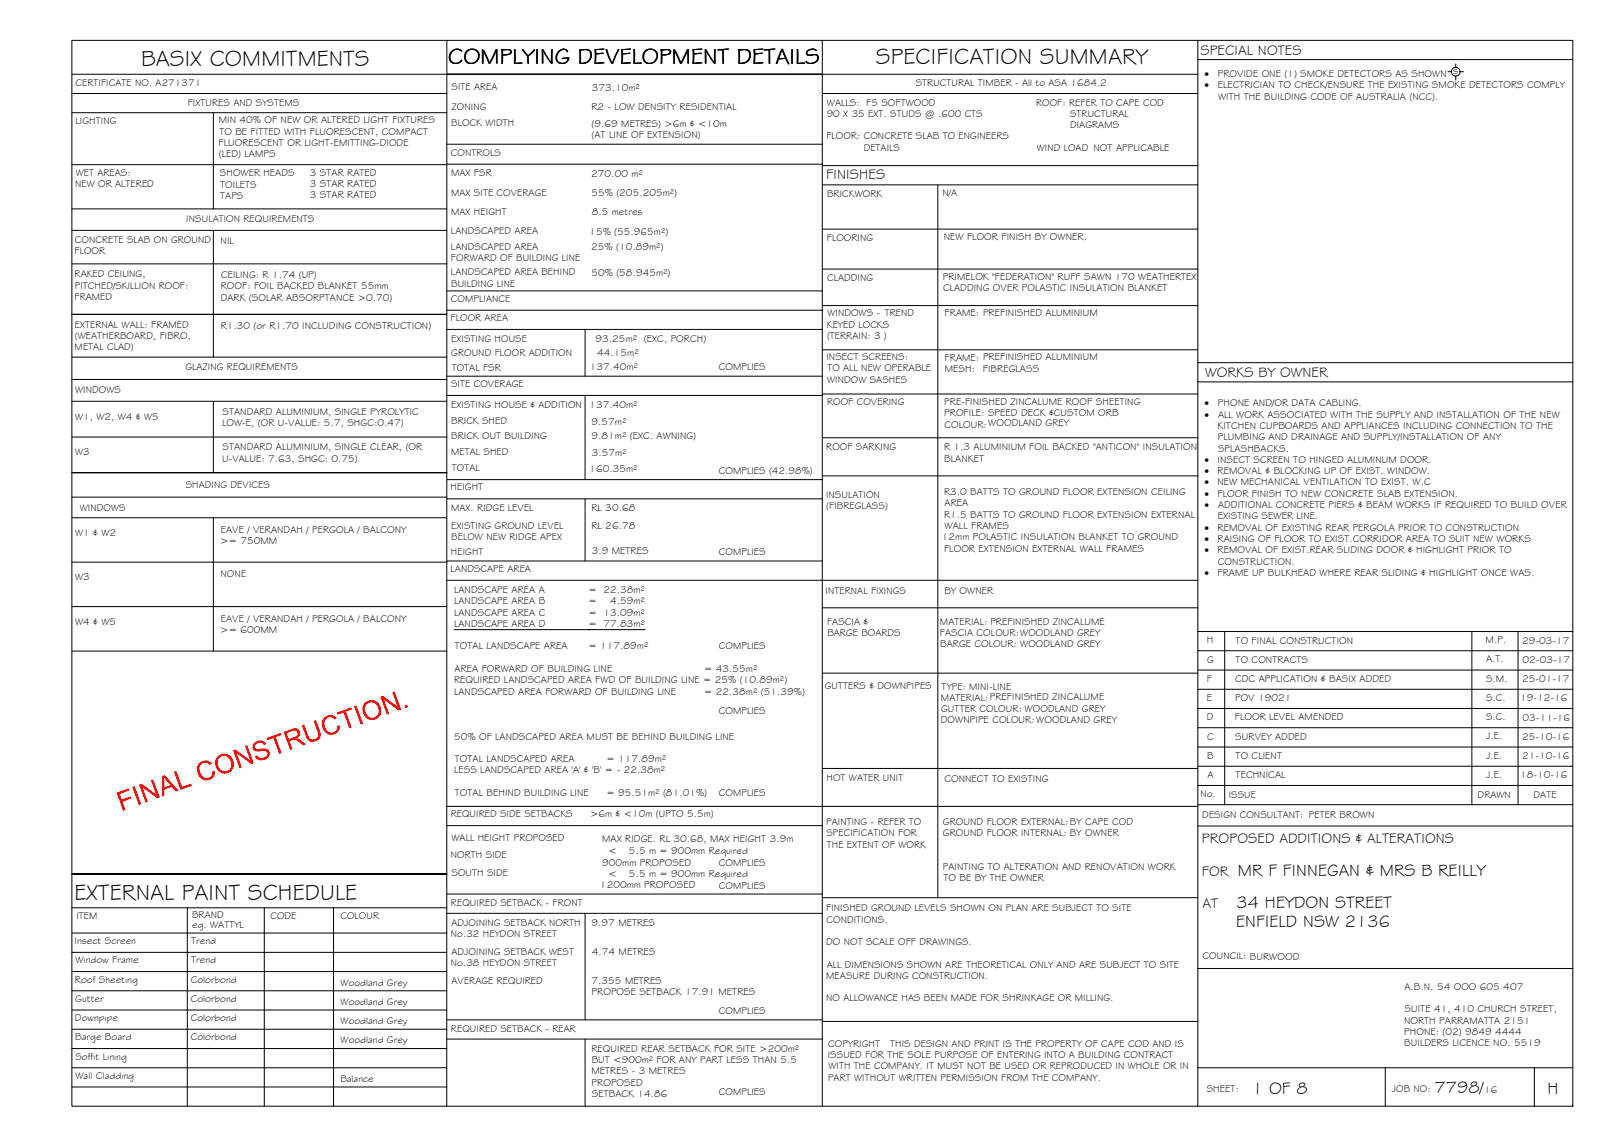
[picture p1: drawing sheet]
<svg xmlns="http://www.w3.org/2000/svg" width="420mm" height="297mm" viewBox="0 0 420 297" stroke-linecap="round" stroke-linejoin="round" font-family="sans-serif">
<defs><g id="words">
<g font-size="5.9">
<text x="36.7" y="17.2">BASIX COMMITMENTS</text>
<text x="116.5" y="16.8">COMPLYING DEVELOPMENT DETAILS</text>
<text x="227.6" y="16.8">SPECIFICATION SUMMARY</text>
<text x="19.4" y="233.8">EXTERNAL PAINT SCHEDULE</text>
</g>
<g font-size="4.5">
<text x="321.7" y="227.6">MR F FINNEGAN &amp; MRS B REILLY</text>
<text x="321.3" y="235.9">34 HEYDON STREET</text>
<text x="321.2" y="240.9">ENFIELD NSW 2136</text>
<text x="325.3" y="284.2">1 OF 8</text>
<text x="372.7" y="284.1">7798/</text>
<text x="402.1" y="284.2">H</text>
</g>
<g font-size="3.7">
<text x="311.9" y="14.3">SPECIAL NOTES</text>
<text x="214.7" y="46.6">FINISHES</text>
<text x="313.1" y="98.1">WORKS BY OWNER</text>
<text x="312.3" y="219.2">PROPOSED ADDITIONS &amp; ALTERATIONS</text>
<text x="312.3" y="227.5">FOR</text>
<text x="312.4" y="235.9">AT</text>
</g>
<g font-size="2.6">
<text x="19.6" y="22.5">CERTIFICATE NO. A271371</text>
<text x="117.3" y="23.5">SITE AREA</text>
<text x="153.7" y="23.6">373.10m²</text>
<text x="237.9" y="22.4">STRUCTURAL TIMBER - All to ASA 1684.2</text>
<text x="313" y="20">·</text>
<text x="313" y="22.9">·</text>
<text x="316.4" y="22.9">ELECTRICIAN TO CHECK/ENSURE THE EXISTING SMOKE DETECTORS COMPLY</text>
<text x="316.4" y="20">PROVIDE ONE (1) SMOKE DETECTORS AS SHOWN</text>
<text x="377.6" y="19.2">s</text>
<text x="48.8" y="27.5">FIXTURES AND SYSTEMS</text>
<text x="117.4" y="28.5">ZONING</text>
<text x="153.7" y="28.6">R2 - LOW DENSITY RESIDENTIAL</text>
<text x="214.9" y="27.4">WALLS: F5 SOFTWOOD</text>
<text x="269.2" y="27.4">ROOF: REFER TO CAPE COD</text>
<text x="316.5" y="25.9">WITH THE BUILDING CODE OF AUSTRALIA (NCC).</text>
<text x="19.6" y="32.2">LIGHTING</text>
<text x="56.8" y="32">MIN 40% OF NEW OR ALTERED LIGHT FIXTURES</text>
<text x="57" y="35">TO BE FITTED WITH FLUORESCENT, COMPACT</text>
<text x="117.2" y="32.9">BLOCK WIDTH</text>
<text x="153.7" y="32.9">(9.69 METRES) &gt;6m &amp; &lt;10m</text>
<text x="153.7" y="35.9">(AT LINE OF EXTENSION)</text>
<text x="214.8" y="30.4">90 X 35 EXT. STUDS @ .600 CTS</text>
<text x="278" y="30.4">STRUCTURAL</text>
<text x="278" y="33.3">DIAGRAMS</text>
<text x="56.8" y="37.9">FLUORESCENT OR LIGHT-EMITTING-DIODE</text>
<text x="56.9" y="40.8">(LED) LAMPS</text>
<text x="117.2" y="40.5">CONTROLS</text>
<text x="214.7" y="36.2">FLOOR: CONCRETE SLAB TO ENGINEERS</text>
<text x="224.4" y="39.2">DETAILS</text>
<text x="269.4" y="39.2">WIND LOAD NOT APPLICABLE</text>
<text x="19.7" y="45.8">WET AREAS:</text>
<text x="57.2" y="45.8">SHOWER HEADS</text>
<text x="80.5" y="45.6">3 STAR RATED</text>
<text x="117.2" y="45.9">MAX FSR</text>
<text x="153.6" y="45.9">270.00 m²</text>
<text x="19.5" y="48.7">NEW OR ALTERED</text>
<text x="57.2" y="48.7">TOILETS</text>
<text x="57.2" y="51.7">TAPS</text>
<text x="80.5" y="48.6">3 STAR RATED</text>
<text x="80.5" y="51.5">3 STAR RATED</text>
<text x="117.2" y="50.9">MAX SITE COVERAGE</text>
<text x="153.7" y="51">55% (205.205m²)</text>
<text x="214.9" y="51.2">BRICKWORK</text>
<text x="244.9" y="51">N/A</text>
<text x="48.4" y="57.8">INSULATION REQUIREMENTS</text>
<text x="117.2" y="55.9">MAX HEIGHT</text>
<text x="153.8" y="55.9">8.5 metres</text>
<text x="19.5" y="63.2">CONCRETE SLAB ON GROUND</text>
<text x="57.3" y="63.4">NIL</text>
<text x="117.2" y="60.9">LANDSCAPED AREA</text>
<text x="117.2" y="65">LANDSCAPED AREA</text>
<text x="153.1" y="61">15% (55.965m²)</text>
<text x="153.6" y="65.1">25% (10.89m²)</text>
<text x="214.8" y="62.7">FLOORING</text>
<text x="245.2" y="62.3">NEW FLOOR FINISH BY OWNER.</text>
<text x="19.4" y="66.1">FLOOR</text>
<text x="117.2" y="67.9">FORWARD OF BUILDING LINE</text>
<text x="117.2" y="71.5">LANDSCAPED AREA BEHIND</text>
<text x="153.7" y="71.6">50% (58.945m²)</text>
<text x="19.4" y="77.9">FRAMED</text>
<text x="19.4" y="72.1">RAKED CEILING,</text>
<text x="19.4" y="75">PITCHED/SKILLION ROOF:</text>
<text x="57.3" y="75.2">ROOF: FOIL BACKED BLANKET 55mm</text>
<text x="57.4" y="72.3">CEILING: R 1.74 (UP)</text>
<text x="117.2" y="74.5">BUILDING LINE</text>
<text x="214.9" y="73.1">CLADDING</text>
<text x="245" y="72.8">PRIMELOK &quot;FEDERATION&quot; RUFF SAWN 170 WEATHERTEX</text>
<text x="245" y="75.7">CLADDING OVER POLASTIC INSULATION BLANKET</text>
<text x="57.3" y="78.2">DARK (SOLAR ABSORPTANCE &gt;0.70)</text>
<text x="117.1" y="83.4">FLOOR AREA</text>
<text x="117.2" y="78.4">COMPLIANCE</text>
<text x="215" y="82.2">WINDOWS - TREND</text>
<text x="245.5" y="82.2">FRAME: PREFINISHED ALUMINIUM</text>
<text x="19.4" y="85.2">EXTERNAL WALL: FRAMED</text>
<text x="19.4" y="88.1">(WEATHERBOARD, FIBRO,</text>
<text x="57.3" y="85.4">R1.30 (or R1.70 INCLUDING CONSTRUCTION)</text>
<text x="117.2" y="88.8">EXISTING HOUSE</text>
<text x="154.8" y="88.9">93.25m² (EXC, PORCH)</text>
<text x="214.8" y="85.1">KEYED LOCKS</text>
<text x="214.9" y="88.1">(TERRAIN: 3 )</text>
<text x="19.4" y="91.1">METAL CLAD)</text>
<text x="117.3" y="92.6">GROUND FLOOR ADDITION</text>
<text x="155.2" y="92.6">44.15m²</text>
<text x="214.7" y="93.6">INSECT SCREENS:</text>
<text x="245.5" y="93.7">FRAME: PREFINISHED ALUMINIUM</text>
<text x="48.2" y="96.2">GLAZING REQUIREMENTS</text>
<text x="117.2" y="100.6">SITE COVERAGE</text>
<text x="117.4" y="96.3">TOTAL FSR</text>
<text x="153.2" y="96.3">137.40m²</text>
<text x="186.8" y="96.2">COMPLIES</text>
<text x="214.9" y="99.5">WINDOW SASHES</text>
<text x="215" y="96.5">TO ALL NEW OPERABLE</text>
<text x="245.5" y="96.7">MESH:</text>
<text x="255.4" y="96.6">FIBREGLASS</text>
<text x="19.5" y="102.1">WINDOWS</text>
<text x="57.8" y="107.7">STANDARD ALUMINIUM, SINGLE PYROLYTIC</text>
<text x="117.2" y="106">EXISTING HOUSE &amp; ADDITION</text>
<text x="153.1" y="106">137.40m²</text>
<text x="214.9" y="105.1">ROOF COVERING</text>
<text x="245.3" y="105.3">PRE-FINISHED ZINCALUME ROOF SHEETING</text>
<text x="313" y="105.6">·</text>
<text x="316.4" y="105.6">PHONE AND/OR DATA CABLING.</text>
<text x="19.5" y="109">W1, W2, W4 &amp; W5</text>
<text x="57.7" y="110.7">LOW-E, (OR U-VALUE: 5.7, SHGC:0.47)</text>
<text x="117.2" y="110.3">BRICK SHED</text>
<text x="153.7" y="110.3">9.57m²</text>
<text x="245.3" y="108.2">PROFILE: SPEED DECK &amp;CUSTOM ORB</text>
<text x="245.4" y="111.1">COLOUR:WOODLAND GREY</text>
<text x="313" y="108.5">·</text>
<text x="316.4" y="111.5">KITCHEN CUPBOARDS AND APPLIANCES INCLUDING CONNECTION TO THE</text>
<text x="316.5" y="108.5">ALL WORK ASSOCIATED WITH THE SUPPLY AND INSTALLATION OF THE NEW</text>
<text x="19.5" y="118.3">W3</text>
<text x="57.7" y="119.9">U-VALUE: 7.63, SHGC: 0.75)</text>
<text x="57.8" y="117">STANDARD ALUMINIUM, SINGLE CLEAR, (OR</text>
<text x="117.2" y="118.4">METAL SHED</text>
<text x="117.2" y="114.1">BRICK OUT BUILDING</text>
<text x="153.7" y="114.2">9.81m² (EXC. AWNING)</text>
<text x="153.7" y="118.4">3.57m²</text>
<text x="214.7" y="117">ROOF SARKING</text>
<text x="245.3" y="117">R 1.3 ALUMINIUM FOIL BACKED &quot;ANTICON&quot; INSULATION</text>
<text x="245.4" y="120">BLANKET</text>
<text x="316.4" y="114.4">PLUMBING AND DRAINAGE AND SUPPLY/INSTALLATION OF ANY</text>
<text x="316.5" y="117.4">SPLASHBACKS.</text>
<text x="117.4" y="122.5">TOTAL</text>
<text x="153.1" y="122.6">160.35m²</text>
<text x="186.8" y="123.1">COMPLIES (42.98%)</text>
<text x="313" y="120.3">·</text>
<text x="313" y="123.2">·</text>
<text x="316.3" y="120.3">INSECT SCREEN TO HINGED ALUMINUM DOOR.</text>
<text x="316.4" y="123.2">REMOVAL &amp; BLOCKING UP OF EXIST. WINDOW.</text>
<text x="48.3" y="126.8">SHADING DEVICES</text>
<text x="117.1" y="127.5">HEIGHT</text>
<text x="214.6" y="129.4">INSULATION</text>
<text x="245.3" y="128.7">R3.0 BATTS TO GROUND FLOOR EXTENSION CEILING</text>
<text x="245.4" y="131.6">AREA</text>
<text x="313" y="126.2">·</text>
<text x="313" y="129.1">·</text>
<text x="316.4" y="126.2">NEW MECHANICAL VENTILATION TO EXIST. W.C</text>
<text x="316.4" y="129.1">FLOOR FINISH TO NEW CONCRETE SLAB EXTENSION.</text>
<text x="20.7" y="132.7">WINDOWS</text>
<text x="117.2" y="132.8">MAX. RIDGE LEVEL</text>
<text x="117.2" y="137.4">EXISTING GROUND LEVEL</text>
<text x="153.7" y="132.9">RL 30.68</text>
<text x="153.7" y="137.6">RL 26.78</text>
<text x="214.7" y="132.3">(FIBREGLASS)</text>
<text x="245.3" y="134.5">R1.5 BATTS TO GROUND FLOOR EXTENSION EXTERNAL</text>
<text x="245.5" y="137.5">WALL FRAMES</text>
<text x="313" y="132.1">·</text>
<text x="313" y="137.9">·</text>
<text x="316.4" y="137.9">REMOVAL OF EXISTING REAR PERGOLA PRIOR TO CONSTRUCTION</text>
<text x="316.4" y="135">EXISTING SEWER LINE.</text>
<text x="316.5" y="132.1">ADDITIONAL CONCRETE PIERS &amp; BEAM WORKS IF REQUIRED TO BUILD OVER</text>
<text x="19.5" y="139.3">W1 &amp; W2</text>
<text x="57.2" y="141.4">&gt;= 750MM</text>
<text x="57.3" y="138.5">EAVE / VERANDAH / PERGOLA / BALCONY</text>
<text x="117.2" y="140.3">BELOW NEW RIDGE APEX</text>
<text x="153.7" y="143.9">3.9 METRES</text>
<text x="244.8" y="140.4">12mm POLASTIC INSULATION BLANKET TO GROUND</text>
<text x="245.3" y="143.4">FLOOR EXTENSION EXTERNAL WALL FRAMES</text>
<text x="313" y="140.9">·</text>
<text x="313" y="143.8">·</text>
<text x="316.4" y="140.9">RAISING OF FLOOR TO EXIST.CORRIDOR AREA TO SUIT NEW WORKS</text>
<text x="316.4" y="143.8">REMOVAL OF EXIST.REAR SLIDING DOOR &amp; HIGHLIGHT PRIOR TO</text>
<text x="117.1" y="148.6">LANDSCAPE AREA</text>
<text x="117.2" y="144.2">HEIGHT</text>
<text x="186.8" y="144.2">COMPLIES</text>
<text x="313" y="149.7">·</text>
<text x="316.4" y="149.7">FRAME UP BULKHEAD WHERE REAR SLIDING &amp; HIGHLIGHT ONCE WAS.</text>
<text x="316.5" y="146.7">CONSTRUCTION.</text>
<text x="19.5" y="150.8">W3</text>
<text x="57.3" y="150">NONE</text>
<text x="118" y="154.1">LANDSCAPE AREA A</text>
<text x="152.9" y="154.1">= 22.38m²</text>
<text x="214.5" y="154.3">INTERNAL FIXINGS</text>
<text x="245.4" y="154.4">BY OWNER</text>
<text x="57.3" y="161.6">EAVE / VERANDAH / PERGOLA / BALCONY</text>
<text x="118" y="157">LANDSCAPE AREA B</text>
<text x="118" y="160">LANDSCAPE AREA C</text>
<text x="152.9" y="157">=</text>
<text x="152.9" y="160">= 13.09m²</text>
<text x="158.6" y="157">4.59m²</text>
<text x="19.5" y="162.4">W4 &amp; W5</text>
<text x="57.2" y="164.5">&gt;= 600MM</text>
<text x="118" y="162.9">LANDSCAPE AREA D</text>
<text x="152.9" y="162.9">= 77.83m²</text>
<text x="214.9" y="162.3">FASCIA &amp;</text>
<text x="215" y="165.2">BARGE BOARDS</text>
<text x="244.2" y="162.3">MATERIAL: PREFINISHED ZINCALUME</text>
<text x="244.2" y="165.3">FASCIA COLOUR:WOODLAND GREY</text>
<text x="313.6" y="167.2">H</text>
<text x="321.1" y="167.2">TO FINAL CONSTRUCTION</text>
<text x="386" y="167.1">M.P.</text>
<text x="395.5" y="167.3">29-03-17</text>
<text x="118.2" y="168.8">TOTAL LANDSCAPE AREA</text>
<text x="152.9" y="168.8">= 117.89m²</text>
<text x="186.8" y="168.6">COMPLIES</text>
<text x="244.3" y="168.2">BARGE COLOUR: WOODLAND GREY</text>
<text x="313.7" y="172.2">G</text>
<text x="321.1" y="172.2">TO CONTRACTS</text>
<text x="386.1" y="172.1">A.T.</text>
<text x="395.6" y="172.3">02-03-17</text>
<text x="118" y="177.6">REQUIRED LANDSCAPED AREA FWD OF BUILDING LINE = 25% (10.89m²)</text>
<text x="118.1" y="174.6">AREA FORWARD OF BUILDING LINE</text>
<text x="183" y="174.6">= 43.55m²</text>
<text x="214.3" y="179">GUTTERS &amp; DOWNPIPES</text>
<text x="244.7" y="179.2">TYPE: MINI-LINE</text>
<text x="313.6" y="177.2">F</text>
<text x="321" y="177.2">CDC APPLICATION &amp; BASIX ADDED</text>
<text x="386.1" y="177.2">S.M.</text>
<text x="395.5" y="177.3">25-01-17</text>
<text x="118" y="180.5">LANDSCAPED AREA FORWARD OF BUILDING LINE</text>
<text x="183" y="180.5">= 22.38m² (51.39%)</text>
<text x="186.8" y="185.5">COMPLIES</text>
<text x="244.5" y="182.1">MATERIAL:PREFINISHED ZINCALUME</text>
<text x="244.5" y="185.1">GUTTER COLOUR: WOODLAND GREY</text>
<text x="313.6" y="182.2">E</text>
<text x="320.9" y="182.2">POV 19021</text>
<text x="386.1" y="182.2">S.C.</text>
<text x="395" y="182.3">19-12-16</text>
<text x="244.5" y="188">DOWNPIPE COLOUR:WOODLAND GREY</text>
<text x="313.6" y="187.2">D</text>
<text x="320.9" y="187.2">FLOOR LEVEL AMENDED</text>
<text x="386.1" y="187.1">S.C.</text>
<text x="395.6" y="187.3">03-11-16</text>
<text x="118" y="192.2">50% OF LANDSCAPED AREA MUST BE BEHIND BUILDING LINE</text>
<text x="313.7" y="197.2">B</text>
<text x="313.7" y="192.2">C</text>
<text x="321" y="192.2">SURVEY ADDED</text>
<text x="321.1" y="197.2">TO CLIENT</text>
<text x="386.2" y="197.1">J.E.</text>
<text x="386.2" y="192.1">J.E.</text>
<text x="395.5" y="197.3">21-10-16</text>
<text x="395.5" y="192.3">25-10-16</text>
<text x="118" y="201">LESS LANDSCAPED AREA 'A' &amp; 'B' = - 22.38m²</text>
<text x="118.2" y="198.1">TOTAL LANDSCAPED AREA</text>
<text x="157.6" y="198.1">= 117.89m²</text>
<text x="214.8" y="203">HOT WATER UNIT</text>
<text x="245.4" y="203.2">CONNECT TO EXISTING</text>
<text x="313.7" y="202.2">A</text>
<text x="321.1" y="202.2">TECHNICAL</text>
<text x="386.2" y="202.1">J.E.</text>
<text x="395" y="202.3">18-10-16</text>
<text x="118.2" y="206.9">TOTAL BEHIND BUILDING LINE</text>
<text x="157.6" y="206.9">= 95.51m² (81.01%)</text>
<text x="186.8" y="206.8">COMPLIES</text>
<text x="311.9" y="207.1">No.</text>
<text x="319.3" y="207.3">ISSUE</text>
<text x="383.9" y="207.5">DRAWN</text>
<text x="398.5" y="207.4">DATE</text>
<text x="117.1" y="212.4">REQUIRED SIDE SETBACKS</text>
<text x="153.3" y="212.4">&gt;6m &amp; &lt;10m (UPTO 5.5m)</text>
<text x="214.7" y="214.4">PAINTING - REFER TO</text>
<text x="245" y="214.4">GROUND FLOOR EXTERNAL:BY CAPE COD</text>
<text x="312.4" y="212.6">DESIGN CONSULTANT: PETER BROWN</text>
<text x="117.3" y="218.6">WALL HEIGHT PROPOSED</text>
<text x="156.4" y="218.7">MAX RIDGE. RL 30.68, MAX HEIGHT 3.9m</text>
<text x="158.1" y="221.9">&lt;</text>
<text x="163.4" y="221.9">5.5 m = 900mm Required</text>
<text x="214.7" y="217.3">SPECIFICATION FOR</text>
<text x="214.8" y="220.3">THE EXTENT OF WORK</text>
<text x="245" y="217.3">GROUND FLOOR INTERNAL: BY OWNER</text>
<text x="117.2" y="223.1">NORTH SIDE</text>
<text x="117.3" y="227.7">SOUTH SIDE</text>
<text x="156.5" y="225">900mm PROPOSED</text>
<text x="158.1" y="227.8">&lt;</text>
<text x="163.4" y="227.8">5.5 m = 900mm Required</text>
<text x="186.8" y="225.1">COMPLIES</text>
<text x="245" y="226.1">PAINTING TO ALTERATION AND RENOVATION WORK</text>
<text x="155.9" y="230.8">1200mm PROPOSED</text>
<text x="186.8" y="231">COMPLIES</text>
<text x="245.1" y="229">TO BE BY THE OWNER</text>
<text x="19.8" y="238.9">ITEM</text>
<text x="49.9" y="238.6">BRAND</text>
<text x="70.3" y="238.9">CODE</text>
<text x="88.5" y="238.8">COLOUR</text>
<text x="117.2" y="235.6">REQUIRED SETBACK - FRONT</text>
<text x="214.7" y="236.8">FINISHED GROUND LEVELS SHOWN ON PLAN ARE SUBJECT TO SITE</text>
<text x="214.8" y="239.7">CONDITIONS.</text>
<text x="19.4" y="245.3">Insect Screen</text>
<text x="49.7" y="245.4">Trend</text>
<text x="50" y="241.1">eg. WATTYL</text>
<text x="117.2" y="243.5">No.32 HEYDON STREET</text>
<text x="117.3" y="240.6">ADJOINING SETBACK NORTH</text>
<text x="153.7" y="240.6">9.97 METRES</text>
<text x="214.7" y="245.6">DO NOT SCALE OFF DRAWINGS.</text>
<text x="19.6" y="250.4">Window Frame</text>
<text x="49.7" y="250.4">Trend</text>
<text x="117.2" y="251.1">No.38 HEYDON STREET</text>
<text x="117.3" y="248.1">ADJOINING SETBACK WEST</text>
<text x="153.8" y="248.2">4.74 METRES</text>
<text x="214.8" y="251.5">ALL DIMENSIONS SHOWN ARE THEORETICAL ONLY AND ARE SUBJECT TO SITE</text>
<text x="312.5" y="249.3">COUNCIL: BURWOOD</text>
<text x="19.5" y="255.4">Roof Sheeting</text>
<text x="49.6" y="255.4">Colorbond</text>
<text x="88.5" y="256.1">Woodland Grey</text>
<text x="117.3" y="255.7">AVERAGE REQUIRED</text>
<text x="153.7" y="255.7">7.355 METRES</text>
<text x="214.7" y="254.4">MEASURE DURING CONSTRUCTION.</text>
<text x="364.9" y="257.3">A.B.N. 54 OOO 605 407</text>
<text x="19.6" y="260.4">Gutter</text>
<text x="49.6" y="260.4">Colorbond</text>
<text x="88.5" y="261.1">Woodland Grey</text>
<text x="153.7" y="258.7">PROPOSE SETBACK 17.91 METRES</text>
<text x="186.8" y="263.4">COMPLIES</text>
<text x="214.7" y="260.3">NO ALLOWANCE HAS BEEN MADE FOR SHRINKAGE OR MILLING.</text>
<text x="364.9" y="263.1">SUITE 41, 410 CHURCH STREET,</text>
<text x="19.5" y="265.4">Downpipe</text>
<text x="49.6" y="265.4">Colorbond</text>
<text x="88.5" y="266.1">Woodland Grey</text>
<text x="117.2" y="268.3">REQUIRED SETBACK - REAR</text>
<text x="364.8" y="266">NORTH PARRAMATTA 2151</text>
<text x="364.9" y="269">PHONE: (02) 9849 4444</text>
<text x="19.5" y="270.4">Barge Board</text>
<text x="19.6" y="275.4">Soffit Lining</text>
<text x="49.6" y="270.4">Colorbond</text>
<text x="88.5" y="271.1">Woodland Grey</text>
<text x="153.7" y="273.3">REQUIRED REAR SETBACK FOR SITE &gt;200m²</text>
<text x="215.1" y="274.9">ISSUED FOR THE SOLE PURPOSE OF ENTERING INTO A BUILDING CONTRACT</text>
<text x="215.2" y="272">COPYRIGHT</text>
<text x="231.3" y="272">THIS DESIGN AND PRINT IS THE PROPERTY OF CAPE COD AND IS</text>
<text x="364.9" y="271.9">BUILDERS LICENCE NO. 5519</text>
<text x="19.6" y="280.4">Wall Cladding</text>
<text x="88.4" y="281.1">Balance</text>
<text x="153.7" y="279.2">METRES - 3 METRES</text>
<text x="153.7" y="276.3">BUT &lt;900m² FOR ANY PART LESS THAN 5.5</text>
<text x="215.2" y="280.8">PART WITHOUT WRITTEN PERMISSION FROM THE COMPANY.</text>
<text x="215.3" y="277.9">WITH THE COMPANY. IT MUST NOT BE USED OR REPRODUCED IN WHOLE OR IN</text>
<text x="153.7" y="282.1">PROPOSED</text>
<text x="153.8" y="285.1">SETBACK 14.86</text>
<text x="186.8" y="284.5">COMPLIES</text>
<text x="313.6" y="283.8">SHEET:</text>
<text x="361.7" y="283.9">JOB NO:</text>
<text x="385.6" y="284.1">16</text>
</g>
</g></defs>
<g fill="none" stroke="#000" stroke-width=".26">
<path d="M116.1 19.3h97.6M116.1 37.5h97.6M116.1 42.7h97.6M116.1 75.6h97.6M116.1 80.6h97.6M116.1 85.6h97.6M116.1 97.8h97.6M152 85.6v12.2M116.1 102.8h97.6M152 102.8v21.8M116.1 129.6h97.6M116.1 124.6h97.6"/>
<path d="M152 129.6v16.2M116.1 145.8h97.6M116.1 150.8h97.6M118 163.6h35.2M152.9 163.6h14.7M116.1 209.6h97.6M116.1 214.6h97.6M116.1 232.3h97.6M116.1 237.4h97.6M152 237.4v27.6M116.1 265h97.6M116.1 270h97.6"/>
<path d="M152 270v17.5"/>
</g>
<!-- layer: BORDER -->
<g fill="none" stroke="#000" stroke-width=".26">
<path d="M18.7 10.5h390v277h-390zM116.1 10.5v277M213.7 19.3h97.5M213.7 10.5v277M311.2 15.5h97.5M311.2 10.5v277M213.7 24.3h97.5M213.7 59.5h97.5M213.8 48h97.4M213.8 43h97.4M243.7 48v185.3M213.7 79.4h97.5"/>
<path d="M213.7 69.9h97.5M213.7 90.9h97.5M311.2 94.2h97.5M311.2 99.2h97.5M213.7 113.8h97.5M213.7 102.4h97.5M213.7 123.7h97.5M213.7 150.8h97.5M213.7 158h97.5M213.7 174.9h97.5M311.2 179.1h97.5M311.2 174.1h97.5"/>
<path d="M311.2 169.1h97.5M311.2 164.1h97.5M318.2 164.1v45M382.4 164.1v45M394.4 164.1v45M213.7 199.7h97.5M311.2 199.1h97.5M311.2 194.1h97.5M311.2 189.1h97.5M311.2 184.1h97.5M213.7 209.6h97.5M311.2 204.1h97.5"/>
<path d="M311.2 214.7h97.5M311.2 209.1h97.5M18.7 235.9h97.4M48.7 235.9v51.6M68.7 235.9v51.6M86.7 235.9v51.6M116.1 227.1h-97.4h97.4M213.7 233.3h97.5M18.7 242.5h97.4M18.7 247.5h97.4M18.7 252.5h97.4M18.7 257.5h97.4"/>
<path d="M311.2 251.7h97.5M18.7 277.5h97.4M18.7 262.5h97.4M18.7 267.5h97.4M18.7 272.5h97.4M213.7 265.4h97.5M311.2 277.5h97.5M359.9 277.5v10M398.7 277.5v10M18.7 282.5h97.4"/>
</g>
<!-- layer: BASIX -->
<g fill="none" stroke="#000" stroke-width=".26">
<path d="M18.7 19.3h97.4M18.7 24.3h97.4M18.7 29.3h97.4M55.4 29.3v25M18.7 42.8h97.4M18.7 54.3h97.4M18.7 59.9h97.4M55.4 59.9v32.9M18.7 68.6h97.4M18.7 81.7h97.4M18.7 98.6h97.4M18.7 92.8h97.4"/>
<path d="M18.7 113.6h97.4M18.7 104.3h97.4M55.4 104.3v18.5M18.7 129.2h97.4M18.7 134.5h97.4M55.4 134.5v34.7M116.1 122.8h-97.4h97.4M18.7 146.1h97.4M18.7 157.6h97.4M18.7 169.2h97.4"/>
</g>
<!-- layer: SERVICES -->
<g fill="none" stroke="#000" stroke-width=".26">
<path d="M376.2 18.6h.9M378.3 16.6v.9M378.3 19.8v1M379.4 18.6h.9"/>
<circle cx="378.2" cy="18.6" r="1.13"/>
</g>
<!-- layer: Stamp - Final Construction -->
<g fill="#f00">
<path d="M30.3 206l3.2-1.1 .2 .5-2.6 .9 .6 1.5 2.2-.8 .1 .6-2.2 .8 .8 2.1-.6 .2z"/>
<path d="M34.4 204.5l.6-.2 1.7 4.7-.6 .2z"/>
<path d="M36.1 203.9l.7-.2 3.8 2.8-1.4-3.7 .6-.3 1.7 4.7-.6 .3-3.8-2.8 1.3 3.7-.6 .2z"/>
<path d="M45.2 200.6l.6-.2 1.5 4.1 2.3-.8 .3 .5-3 1.1z"/>
<path d="M51.7 198.4l.8-.5 .9-.3 .7 .1 .8 .5 .2 .3-.6 .3-1-.6-1.1 .3-.4 .5-.2 1 .6 1.5 .4 .5 .8 .2 1.1-.4 .4-.7 .1-.7 .6-.1v.9l-.5 .9-.7 .5-1.2 .2-.7-.2-.8-.6-.5-1-.3-1 .2-.8z"/>
<path d="M60.5 195l.7-.2 3.8 2.8-1.3-3.7 .5-.3 1.8 4.7-.7 .3-3.8-2.8 1.4 3.7-.6 .2z"/>
<path d="M65.9 193.2l1.2-.7h1.3l.8 .9-.6 .2-.6-.5-1 .1-.7 .5v.6l.5 .3h2.4l.6 .3 .3 .6-.2 1-.8 .8-1.1 .3-1.2-.3-.6-.8 .6-.2 .5 .5 1 .1 .9-.4 .3-.6a1.26 1.26 0 0 0-1.8-.6h-1l-.7-.4-.4-.7z"/>
<path d="M69.3 191.8l3.7-1.3 .2 .5-1.5 .6 1.5 4.1-.7 .3-1.5-4.2-1.5 .6z"/>
<path d="M78.4 188.5l.6-.2 1.4 3.5 .6 .3h.8l.5-.3 .4-.6-.1-.8-1.1-3 .6-.3 1.2 3.5v.9l-.3 .5-.7 .5-1 .3-1.2-.4-.5-.8z"/>
<path d="M84.1 186.6l.9-.6 .8-.2 1 .2 .6 .5 .1 .1-.5 .4-.9-.6-1 .2-.6 .6-.2 .9 .5 1.6 .6 .5 .6 .2 1.2-.4 .4-.7v-.7l.7-.1v.8l-.6 1-.6 .4-1 .3-.9-.2-.7-.5-.5-.8-.4-1.1 .1-.9z"/>
<path d="M87.5 185.2l3.8-1.4 .1 .6-1.5 .5 1.5 4.2-.6 .2-1.5-4.1-1.6 .5z"/>
<path d="M92 183.6l.6-.3 1.7 4.7-.6 .2z"/>
<path d="M98.8 181.1l.7-.3 3.8 2.8-1.4-3.7 .6-.2 1.8 4.7-.7 .3-3.8-2.8 1.3 3.6-.6 .3z"/>
<path d="M105.1 183.4l.7-.3 .2 .7-.6 .2z"/>
<path d="M42.1 201.7l.7-.2 3.6 4-.7 .2-1.1-1.2-1.9 .7v1.6l-.7 .2zM42.6 202.1l.1 2.5 1.6-.5z"/>
<path d="M56.4 196.7l.9-.6 .8-.2 1.1 .2 .8 .6 .6 .9 .2 1-.2 1-.5 .8-.8 .5-1.1 .2-.9-.3-.7-.6-.5-.9-.2-1 .1-.7zM57.1 196.9l-.5 1v.6l.5 1.2 .4 .5 .6 .2h.8l.6-.3 .4-.4 .2-.7-.1-.9-.3-.8-.6-.6-.6-.2h-.8z"/>
<path d="M73.7 190.2l2.7-.9 .9 .1 .5 .5 .2 .8-.2 .6-.7 .6 .7 .2 1.7 1.3-.8 .3-2.1-1.5-1.3 .4 .7 2.1-.6 .2zM74.5 190.5l.6 1.6 1.7-.7 .5-.6-.1-.6-.5-.3z"/>
<path d="M94.8 182.7l.8-.5 .8-.3 1.2 .3 .6 .4 .6 .9 .3 1-.2 1.1-.5 .8-.9 .6-.9 .1-.9-.2-.8-.7-.5-.7-.2-1v-.8zM95.3 183.1l-.5 1.1 .6 1.7 .5 .4 .7 .2 1.3-.4 .4-.6 .1-.8-.7-1.6-1.1-.6-.7 .1z"/>
</g>
<use href="#words"/>
</svg>
